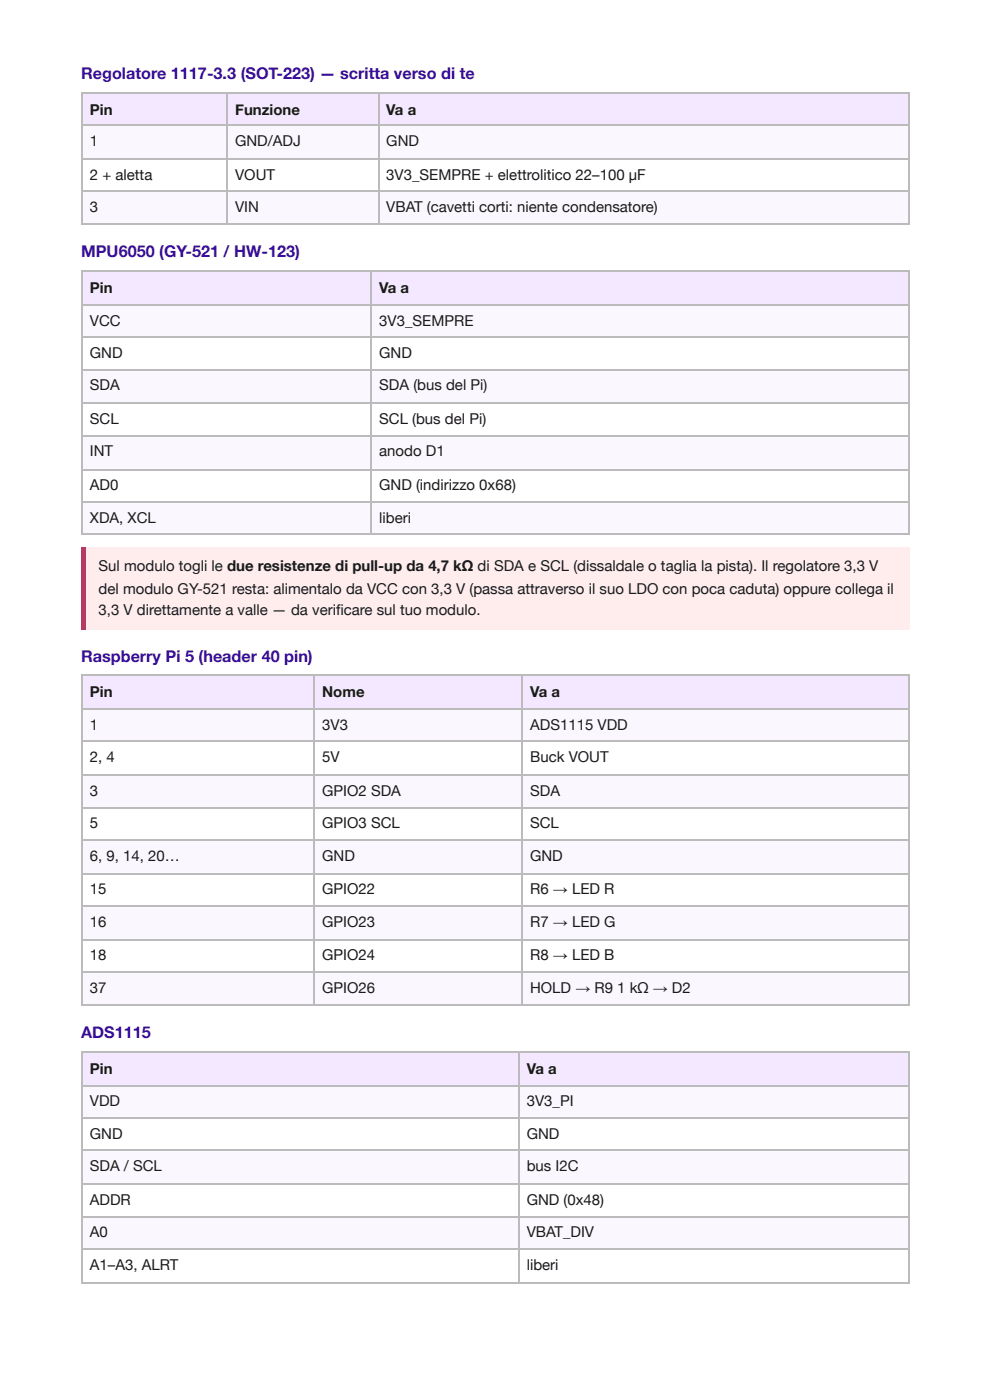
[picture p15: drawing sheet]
<svg xmlns="http://www.w3.org/2000/svg" width="210mm" height="297mm" viewBox="0 0 210 297" stroke-linecap="round" stroke-linejoin="round" font-family="sans-serif">
<defs><g id="words">
<g font-size="3.4" fill="#3a0ca3">
<text x="17.2" y="16.7">Regolatore 1117-3.3 (SOT-223) — scritta verso di te</text>
<text x="17.2" y="54.5">MPU6050 (GY-521 / HW-123)</text>
<text x="17.2" y="140.5">Raspberry Pi 5 (header 40 pin)</text>
<text x="17.2" y="220.1">ADS1115</text>
</g>
<g font-size="3.2" fill="#1a1a1a">
<text x="19" y="24.3">Pin</text>
<text x="49.9" y="24.3">Funzione</text>
<text x="81.9" y="24.3">Va a</text>
<text x="19" y="31">1</text>
<text x="49.9" y="31">GND/ADJ</text>
<text x="81.9" y="31">GND</text>
<text x="19" y="38.1">2 + aletta</text>
<text x="49.9" y="38.1">VOUT</text>
<text x="81.9" y="38.1">3V3_SEMPRE + elettrolitico 22–100 µF</text>
<text x="19" y="45">3</text>
<text x="49.9" y="45">VIN</text>
<text x="81.9" y="45">VBAT (cavetti corti: niente condensatore)</text>
<text x="19" y="62.2">Pin</text>
<text x="80.4" y="62.2">Va a</text>
<text x="19" y="69.1">VCC</text>
<text x="80.4" y="69.1">3V3_SEMPRE</text>
<text x="19" y="75.9">GND</text>
<text x="80.4" y="75.9">GND</text>
<text x="19" y="82.8">SDA</text>
<text x="80.4" y="82.8">SDA (bus del Pi)</text>
<text x="19" y="90">SCL</text>
<text x="80.4" y="90">SCL (bus del Pi)</text>
<text x="19" y="96.8">INT</text>
<text x="80.4" y="96.8">anodo D1</text>
<text x="19" y="104">AD0</text>
<text x="80.4" y="104">GND (indirizzo 0x68)</text>
<text x="19" y="110.9">XDA, XCL</text>
<text x="80.4" y="110.9">liberi</text>
<text x="20.9" y="121.2">Sul modulo togli le due resistenze di pull-up da 4,7 kΩ di SDA e SCL (dissaldale o taglia la pista). Il regolatore 3,3 V</text>
<text x="20.9" y="125.9">del modulo GY-521 resta: alimentalo da VCC con 3,3 V (passa attraverso il suo LDO con poca caduta) oppure collega il</text>
<text x="20.9" y="130.4">3,3 V direttamente a valle — da verifi care sul tuo modulo.</text>
<text x="19" y="147.9">Pin</text>
<text x="68.3" y="147.9">Nome</text>
<text x="112.4" y="147.9">Va a</text>
<text x="19" y="154.8">1</text>
<text x="68.3" y="154.8">3V3</text>
<text x="112.4" y="154.8">ADS1115 VDD</text>
<text x="19" y="161.7">2, 4</text>
<text x="68.3" y="161.7">5V</text>
<text x="112.4" y="161.7">Buck VOUT</text>
<text x="19" y="168.8">3</text>
<text x="68.3" y="168.8">GPIO2 SDA</text>
<text x="112.4" y="168.8">SDA</text>
<text x="19" y="175.7">5</text>
<text x="68.3" y="175.7">GPIO3 SCL</text>
<text x="112.4" y="175.7">SCL</text>
<text x="19" y="182.6">6, 9, 14, 20…</text>
<text x="68.3" y="182.6">GND</text>
<text x="112.4" y="182.6">GND</text>
<text x="19" y="189.7">15</text>
<text x="68.3" y="189.7">GPIO22</text>
<text x="112.4" y="189.7">R6 → LED R</text>
<text x="19" y="196.6">16</text>
<text x="68.3" y="196.6">GPIO23</text>
<text x="112.4" y="196.6">R7 → LED G</text>
<text x="19" y="203.7">18</text>
<text x="68.3" y="203.7">GPIO24</text>
<text x="112.4" y="203.7">R8 → LED B</text>
<text x="19" y="210.6">37</text>
<text x="68.3" y="210.6">GPIO26</text>
<text x="112.4" y="210.6">HOLD → R9</text>
<text x="130.9" y="210.6">1 kΩ → D2</text>
<text x="19" y="227.8">Pin</text>
<text x="111.7" y="227.8">Va a</text>
<text x="19" y="234.7">VDD</text>
<text x="111.7" y="234.7">3V3_PI</text>
<text x="19" y="241.6">GND</text>
<text x="111.7" y="241.6">GND</text>
<text x="19" y="248.4">SDA / SCL</text>
<text x="111.7" y="248.4">bus I2C</text>
<text x="19" y="255.6">ADDR</text>
<text x="111.7" y="255.6">GND (0x48)</text>
<text x="19" y="262.5">A0</text>
<text x="111.7" y="262.5">VBAT_DIV</text>
<text x="19" y="269.3">A1–A3, ALRT</text>
<text x="111.7" y="269.3">liberi</text>
</g>
</g></defs>
<g fill="#f3e8ff">
<path d="M17.5 19.6h30.7v7.1h-30.7z"/>
<path d="M48.2 19.6h32v7.1h-32z"/>
<path d="M80.2 19.6h112.7v7.1h-112.7z"/>
</g>
<g fill="#faf7ff">
<path d="M17.5 26.7h30.7v6.9h-30.7z"/>
<path d="M48.2 26.7h32v6.9h-32z"/>
<path d="M80.2 26.7h112.7v6.9h-112.7z"/>
<path d="M17.5 40.7h30.7v6.9h-30.7z"/>
<path d="M48.2 40.7h32v6.9h-32z"/>
<path d="M80.2 40.7h112.7v6.9h-112.7z"/>
</g>
<path d="M17.2 19.7h175.7M17.3 19.6v28M48 19.6v28M80.3 19.6v28M192.7 19.6v28M17.2 26.6h175.7M17.2 33.7h175.7M17.2 40.6h175.7M17.2 47.5h175.7" fill="none" stroke="#bbb" stroke-width=".26"/>
<g fill="#f3e8ff">
<path d="M17.5 57.7h61.1v6.9h-61.1z"/>
<path d="M78.6 57.7h114.3v6.9h-114.3z"/>
</g>
<g fill="#faf7ff">
<path d="M17.5 64.6h61.1v7.1h-61.1z"/>
<path d="M78.6 64.6h114.3v7.1h-114.3z"/>
<path d="M17.5 78.6h61.1v6.9h-61.1z"/>
<path d="M78.6 78.6h114.3v6.9h-114.3z"/>
<path d="M17.5 92.6h61.1v6.9h-61.1z"/>
<path d="M78.6 92.6h114.3v6.9h-114.3z"/>
<path d="M17.5 106.4h61.1v7.1h-61.1z"/>
<path d="M78.6 106.4h114.3v7.1h-114.3z"/>
</g>
<path d="M17.2 57.5h175.7M17.3 57.4v56.1M78.7 57.4v56.1M192.7 57.4v56.1M17.2 64.7h175.7M17.2 71.6h175.7M17.2 78.4h175.7M17.2 85.6h175.7M17.2 92.5h175.7M17.2 99.6h175.7M17.2 106.5h175.7M17.2 113.4h175.7" fill="none" stroke="#bbb" stroke-width=".26"/>
<path d="M17.2 116.2h175.7v17.4h-175.7z" fill="#ffecec"/>
<path d="M17.2 116.2h1.1v17.4h-1.1z" fill="#e03131"/>
<g fill="#f3e8ff">
<path d="M17.5 143.4h49.2v6.9h-49.2z"/>
<path d="M66.7 143.4h43.9v6.9h-43.9z"/>
<path d="M110.6 143.4h82.3v6.9h-82.3z"/>
</g>
<g fill="#faf7ff">
<path d="M17.5 150.3h49.2v7.1h-49.2z"/>
<path d="M66.7 150.3h43.9v7.1h-43.9z"/>
<path d="M110.6 150.3h82.3v7.1h-82.3z"/>
<path d="M17.5 164.3h49.2v6.9h-49.2z"/>
<path d="M66.7 164.3h43.9v6.9h-43.9z"/>
<path d="M110.6 164.3h82.3v6.9h-82.3z"/>
<path d="M17.5 178.3h49.2v6.9h-49.2z"/>
<path d="M66.7 178.3h43.9v6.9h-43.9z"/>
<path d="M110.6 178.3h82.3v6.9h-82.3z"/>
<path d="M17.5 192.4h49.2v6.8h-49.2z"/>
<path d="M66.7 192.4h43.9v6.8h-43.9z"/>
<path d="M110.6 192.4h82.3v6.8h-82.3z"/>
<path d="M17.5 206.1h49.2v7.2h-49.2z"/>
<path d="M66.7 206.1h43.9v7.2h-43.9z"/>
<path d="M110.6 206.1h82.3v7.2h-82.3z"/>
</g>
<g fill="none" stroke="#bbb" stroke-width=".26">
<path d="M17.2 143.3h175.7M17.2 150.4h175.7M17.2 157.3h175.7M17.3 143.1v70.2M66.5 143.1v70.2M110.7 143.1v70.2M192.7 143.1v70.2M17.2 164.4h175.7M17.2 171.3h175.7M17.2 178.2h175.7M17.2 185.3h175.7M17.2 192.2h175.7"/>
<path d="M17.2 199.4h175.7M17.2 206.2h175.7M17.2 213.1h175.7"/>
</g>
<g fill="#f3e8ff">
<path d="M17.5 223.3h92.6v6.9h-92.6z"/>
<path d="M110.1 223.3h82.8v6.9h-82.8z"/>
</g>
<g fill="#faf7ff">
<path d="M17.5 230.2h92.6v6.9h-92.6z"/>
<path d="M110.1 230.2h82.8v6.9h-82.8z"/>
<path d="M17.5 244.2h92.6v6.9h-92.6z"/>
<path d="M110.1 244.2h82.8v6.9h-82.8z"/>
<path d="M17.5 258.2h92.6v6.9h-92.6z"/>
<path d="M110.1 258.2h82.8v6.9h-82.8z"/>
</g>
<path d="M17.2 223.2h175.7M17.2 230.3h175.7M17.2 237.2h175.7M17.3 223v49.3M109.9 223v49.3M192.7 223v49.3M17.2 244.1h175.7M17.2 251.2h175.7M17.2 258.1h175.7M17.2 265h175.7M17.2 272.1h175.7" fill="none" stroke="#bbb" stroke-width=".26"/>
<use href="#words"/>
</svg>
